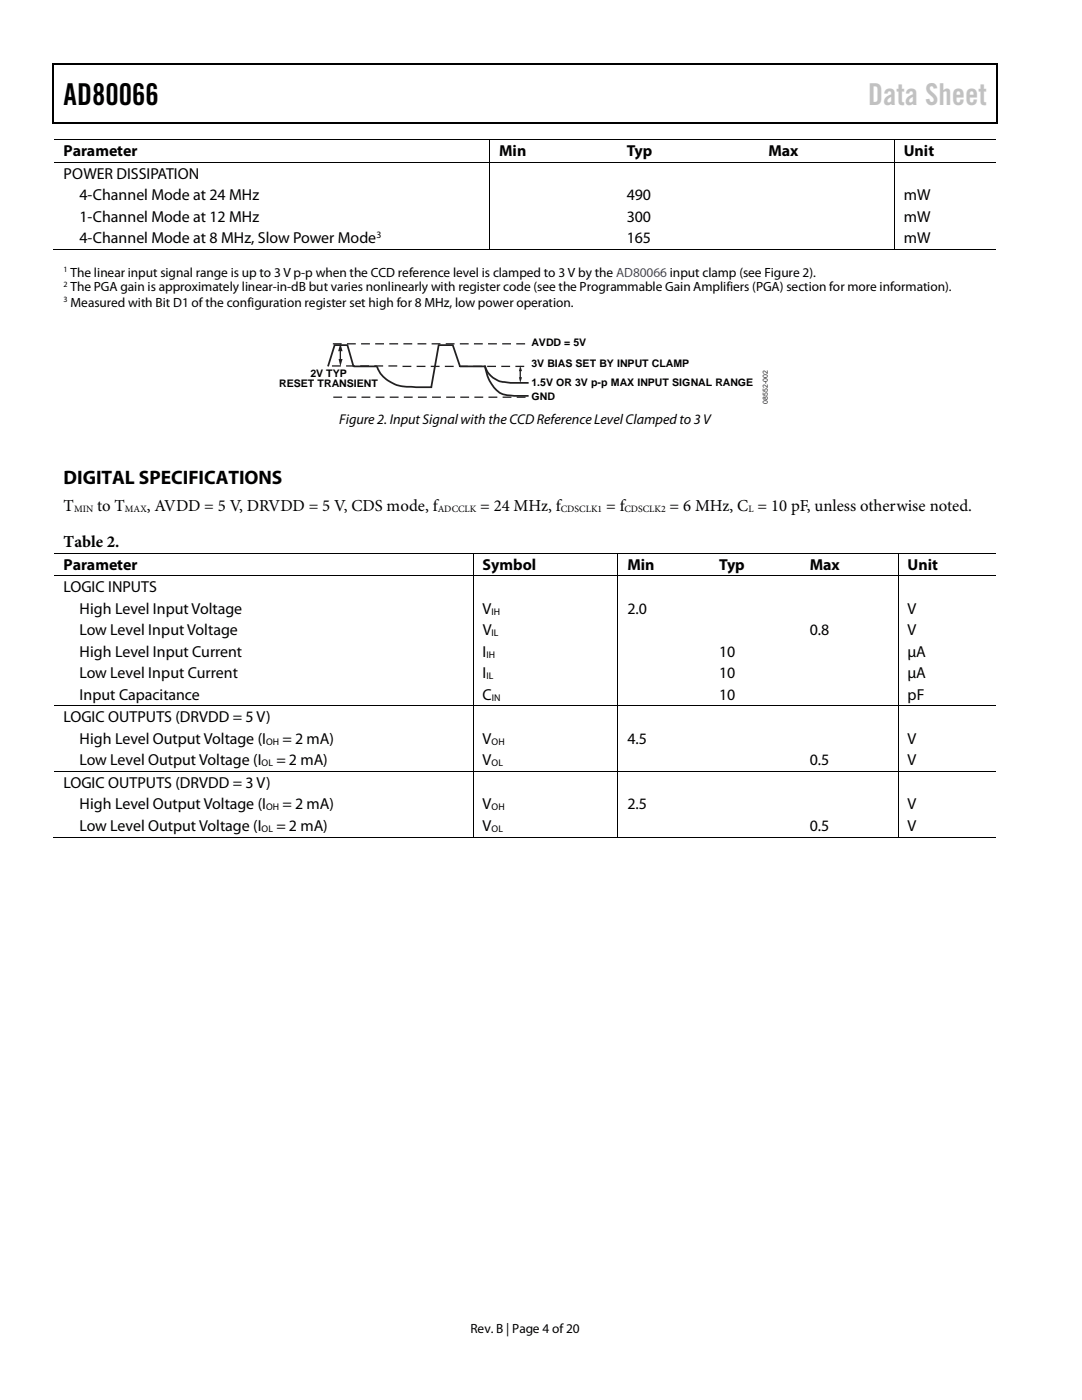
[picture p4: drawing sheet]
<svg xmlns="http://www.w3.org/2000/svg" width="216mm" height="279mm" viewBox="0 0 216 279" stroke-linecap="round" stroke-linejoin="round" font-family="sans-serif">
<defs><g id="words">
<text font-size="6" x="12.7" y="20.9">AD80066</text>
<text font-size="6" fill="#c1c1c1" x="173.2" y="20.9">Data Sheet</text>
<text font-size="3.9" x="12.7" y="96.6">DIGITAL SPECIFICATIONS</text>
<g font-size="3.3">
<text x="12.7" y="102">T</text>
<text x="19.4" y="102">to T</text>
<text x="29.3" y="102">, AVDD = 5 V, DRVDD = 5 V, CDS mode, f</text>
<text x="95.8" y="102">= 24 MHz, f</text>
<text x="120.9" y="102">= f</text>
<text x="133.6" y="102">= 6 MHz, C = 10 pF, unless otherwise noted.</text>
<text x="12.7" y="109.1">Table 2.</text>
</g>
<g font-size="3.2">
<text x="12.7" y="31.2">Parameter</text>
<text x="12.7" y="35.7">POWER DISSIPATION</text>
<text x="99.6" y="31.2">Min</text>
<text x="125.1" y="31.2">Typ</text>
<text x="153.3" y="31.2">Max</text>
<text x="180.3" y="31.2">Unit</text>
<text x="15.9" y="40">4-Channel Mode at 24 MHz</text>
<text x="125.1" y="40">490</text>
<text x="180.3" y="40">mW</text>
<text x="15.9" y="44.3">1-Channel Mode at 12 MHz</text>
<text x="125.1" y="44.3">300</text>
<text x="180.3" y="44.3">mW</text>
<text x="15.9" y="48.6">4-Channel Mode at 8 MHz, Slow Power Mode</text>
<text x="125.1" y="48.6">165</text>
<text x="180.3" y="48.6">mW</text>
<text x="12.7" y="113.7">Parameter</text>
<text x="96.3" y="113.7">Symbol</text>
<text x="125.2" y="113.7">Min</text>
<text x="143.5" y="113.7">Typ</text>
<text x="161.6" y="113.7">Max</text>
<text x="181.1" y="113.7">Unit</text>
<text x="12.7" y="118.2">LOGIC INPUTS</text>
<text x="15.9" y="122.5">High Level Input Voltage</text>
<text x="96.3" y="122.5">V</text>
<text x="125.2" y="122.5">2.0</text>
<text x="181.1" y="122.5">V</text>
<text x="15.9" y="126.8">Low Level Input Voltage</text>
<text x="15.9" y="131.1">High Level Input Current</text>
<text x="96.3" y="131.1">I</text>
<text x="96.3" y="126.8">V</text>
<text x="143.5" y="131.1">10</text>
<text x="161.6" y="126.8">0.8</text>
<text x="181.1" y="126.8">V</text>
<text x="181.1" y="131.1">µA</text>
<text x="15.9" y="135.4">Low Level Input Current</text>
<text x="96.3" y="135.4">I</text>
<text x="143.5" y="135.4">10</text>
<text x="181.1" y="135.4">µA</text>
<text x="15.9" y="139.7">Input Capacitance</text>
<text x="96.3" y="139.7">C</text>
<text x="143.5" y="139.7">10</text>
<text x="181.1" y="139.7">pF</text>
<text x="12.7" y="144.1">LOGIC OUTPUTS (DRVDD = 5 V)</text>
<text x="15.9" y="148.4">High Level Output Voltage (I</text>
<text x="56.3" y="148.4">= 2 mA)</text>
<text x="96.3" y="148.4">V</text>
<text x="125.2" y="148.4">4.5</text>
<text x="181.1" y="148.4">V</text>
<text x="15.9" y="152.7">Low Level Output Voltage (I</text>
<text x="55.2" y="152.7">= 2 mA)</text>
<text x="96.3" y="152.7">V</text>
<text x="161.6" y="152.7">0.5</text>
<text x="181.1" y="152.7">V</text>
<text x="12.7" y="157.2">LOGIC OUTPUTS (DRVDD = 3 V)</text>
<text x="15.9" y="161.5">High Level Output Voltage (I</text>
<text x="56.3" y="161.5">= 2 mA)</text>
<text x="96.3" y="161.5">V</text>
<text x="125.2" y="161.5">2.5</text>
<text x="181.1" y="161.5">V</text>
<text x="15.9" y="165.8">Low Level Output Voltage (I</text>
<text x="55.2" y="165.8">= 2 mA)</text>
<text x="96.3" y="165.8">V</text>
<text x="161.6" y="165.8">0.5</text>
<text x="181.1" y="165.8">V</text>
</g>
<text font-size="2.8" x="67.7" y="84.5">Figure 2. Input Signal with the CCD Reference Level Clamped to 3 V</text>
<g font-size="2.7">
<text x="14.1" y="55.2">The linear input signal range is up to 3 V p-p when the CCD reference level is clamped to 3 V by the AD80066 input clamp (see Figure 2).</text>
<text x="14.1" y="58.2">The PGA gain is approximately linear-in-dB but varies nonlinearly with register code (see the Programmable Gain Amplifiers (PGA) section for more information).</text>
<text x="14.1" y="61.2">Measured with Bit D1 of the configuration register set high for 8 MHz, low power operation.</text>
<text x="93.9" y="266">Rev. B | Page 4 of20</text>
</g>
<g font-size="2.1">
<text x="106.1" y="69.1">AVDD = 5V</text>
<text x="55.7" y="77.2">RESET TRANSIENT</text>
<text x="61.9" y="75.2">2V TYP</text>
<text x="106.1" y="73.3">3V BIAS SET BY INPUT CLAMP</text>
<text x="106.1" y="77.1">1.5V OR 3V p-p MAX INPUT SIGNAL RANGE</text>
<text x="106.1" y="79.8">GND</text>
</g>
<g font-size="1.9">
<text x="75.1" y="47.5">3</text>
<text x="14.8" y="102.2">MIN</text>
<text x="24.9" y="102.2">MAX</text>
<text x="87.3" y="102.2">ADCCLK</text>
<text x="111.9" y="102.2">CDSCLK1</text>
<text x="124.6" y="102.2">CDSCLK2</text>
<text x="149.4" y="102.2">L</text>
<text x="98.1" y="122.6">IH</text>
<text x="97.1" y="131.2">IH</text>
<text x="98.1" y="127">IL</text>
<text x="97.1" y="135.6">IL</text>
<text x="98.2" y="139.8">IN</text>
<text x="53.1" y="148.6">OH</text>
<text x="98.1" y="148.6">OH</text>
<text x="52.2" y="152.9">OL</text>
<text x="98.1" y="152.9">OL</text>
<text x="53.1" y="161.7">OH</text>
<text x="98.1" y="161.7">OH</text>
<text x="52.2" y="165.9">OL</text>
<text x="98.1" y="165.9">OL</text>
</g>
<g font-size="1.6">
<text x="12.7" y="54.3">1</text>
<text x="12.7" y="57.3">2</text>
<text x="12.7" y="60.3">3</text>
</g>
<text font-size="1.4" fill="#231f20" x="153.2" y="80.6" transform="rotate(-90 153.2 80.6)">08552-002</text>
</g></defs>
<g fill="#000">
<path d="M10.5 12.7h.3v1h-.3zM10.5 12.7h.3v.3h-.3zM133.3 12.7h.3v.3h-.3zM198.8 12.7h.2v1h-.2zM198.8 12.7h.2v.3h-.2zM10.5 24.4h.3v.2h-.3zM97.6 27.9h.2v.1h-.2zM97.6 32.4h.2v.2h-.2zM123.1 27.9h.2v.1h-.2zM123.1 32.4h.2v.2h-.2zM133.1 24.4h.2v.2h-.2zM151.4 27.9h.2v.1h-.2z"/>
<path d="M151.4 32.4h.2v.2h-.2zM178.4 27.9h.1v.1h-.1zM178.4 32.4h.1v.2h-.1zM198.8 24.4h.2v.2h-.2zM97.6 49.7h.2v.2h-.2zM122.9 49.7h.2v.2h-.2zM151.2 49.7h.1v.2h-.1zM178.4 49.7h.1v.2h-.1z"/>
</g>
<path d="M10.7 13.7v10.7M10.8 12.8h122.5M133.6 12.8h65.2M198.9 13.7v10.7M10.8 24.5h188" fill="none" stroke="#000" stroke-width=".25"/>
<g fill="none" stroke="#000" stroke-width=".2">
<path d="M10.8 27.9h86.8M10.8 32.5h86.8M97.7 28v4.4M97.7 32.6v17.1M97.8 27.9h25.3M97.8 32.5h25.3M123.3 27.9h28.1M123.3 32.5h28.1M151.6 27.9h26.7M151.6 32.5h26.7M178.4 28v4.4M178.4 32.6v17.1"/>
<path d="M178.5 27.9h20.3M178.5 32.5h20.3M10.5 49.8h87.1M97.8 49.8h80.5M178.5 49.8h20.3"/>
</g>
<g fill="none" stroke="#231f20" stroke-width=".26">
<path d="M66.2 73h1.8M67.9 69.7v2.2M69.1 73h1.7M71.9 73h1.7M74.7 73h1.7M77.5 73h1.8M80.3 73.1h1.8M83.1 73.1h1.8M85.9 73.1h1.8M88.8 73.1h1.7M91.6 73.1h1.7M94.4 73.1h1.8"/>
<path d="M97.2 73.1h1.8M100 73.1h1.8M102.8 73.1h1.8"/>
</g>
<path d="M65.5 73.1l1.3-4.2h2.5l1.3 4.3M75.2 73.1a6.7 6.7 0 0 0 6.9 4.1l4.1 .1M91.8 73l-1.5-4.1h-2.8l-1.5 8.5M96.8 73a4.7 4.7 0 0 0 4.7 3.4h4" fill="none" stroke="#231f20" stroke-width=".35"/>
<g fill="#231f20">
<path d="M67.6 71.6h.8l-.5 1.5z"/>
<path d="M67.9 68.5l.5 1.6h-.9z"/>
</g>
<path d="M103.8 73.9v1.6" fill="none" stroke="#231f20" stroke-width=".26"/>
<g fill="#231f20">
<path d="M103.5 75.3h.7l-.4 1.1z"/>
<path d="M103.8 72.9l.4 1.2h-.7z"/>
</g>
<g fill="none" stroke="#231f20" stroke-width=".26">
<path d="M66.4 68.6h1.8M66.5 79.3h1.8M69.2 68.6h1.8M69.3 79.3h1.8M72 68.6h1.8M72.1 79.3h1.8M74.9 68.6h1.7M75 79.3h1.7M77.7 68.6h1.7M77.8 79.3h1.7M80.5 68.6h1.8M80.6 79.3h1.7"/>
<path d="M83.3 68.6h1.8M83.4 79.3h1.8M86.1 68.6h1.8M86.2 79.3h1.8M88.9 68.6h1.8M89 79.3h1.8M91.8 68.6h1.7M91.8 79.3h1.8M94.6 68.6h1.7M94.7 79.3h1.7M97.4 68.6h1.7M97.5 79.3h1.7"/>
<path d="M100.2 68.6h1.8M100.3 79.3h1.8M103 68.6h1.8M103.1 79.3h1.8"/>
</g>
<path d="M70.6 73.1h4.6M91.8 73.1h5M96.8 72.9a7.1 7.1 0 0 0 3.5 5.8l2.3 .3h2.9" fill="none" stroke="#231f20" stroke-width=".35"/>
<g fill="none" stroke="#000" stroke-width=".2">
<path d="M10.8 110.4h83.5M10.8 114.9h83.5M94.4 110.5v4.4M94.4 115v25.8M94.5 110.4h28.7M94.5 114.9h28.7M123.3 110.5v4.4M123.3 115v25.8M123.4 110.4h18.2M123.4 114.9h18.2M141.8 110.4h17.9M141.8 114.9h17.9"/>
<path d="M159.9 110.4h19.2M159.9 114.9h19.2M179.2 110.5v4.4M179.2 115v25.8M179.3 110.4h19.5M179.3 114.9h19.5M10.8 140.9h83.5M10.8 154h83.5M94.4 141v12.9M94.4 154.1v12.9M94.5 140.9h28.7M94.5 154h28.7"/>
<path d="M123.3 141v12.9M123.3 154.1v12.9M123.4 140.9h18.2M123.4 154h18.2M141.8 140.9h17.9M141.8 154h17.9M159.9 140.9h19.2M159.9 154h19.2M179.2 141v12.9M179.2 154.1v12.9M179.3 140.9h19.5M179.3 154h19.5"/>
<path d="M10.5 167h83.8M94.5 167h28.7M123.4 167h55.7M179.3 167h19.5"/>
</g>
<g fill="#000">
<path d="M94.3 110.4h.2v.1h-.2zM94.3 114.8h.2v.2h-.2zM123.2 110.4h.2v.1h-.2zM123.2 114.8h.2v.2h-.2zM141.6 110.4h.2v.1h-.2zM141.6 114.8h.2v.2h-.2zM159.7 110.4h.2v.1h-.2zM159.7 114.8h.2v.2h-.2zM179.1 110.4h.2v.1h-.2zM179.1 114.8h.2v.2h-.2zM94.3 140.8h.2v.2h-.2zM94.3 153.9h.2v.2h-.2z"/>
<path d="M123.2 140.8h.2v.2h-.2zM123.2 153.9h.2v.2h-.2zM141.6 140.8h.2v.2h-.2zM141.6 153.9h.2v.2h-.2zM159.7 140.8h.2v.2h-.2zM159.7 153.9h.2v.2h-.2zM179.1 140.8h.2v.2h-.2zM179.1 153.9h.2v.2h-.2zM94.3 167h.2v.1h-.2zM123.2 167h.2v.1h-.2zM141.4 167h.1v.1h-.1zM159.5 167h.1v.1h-.1z"/>
<path d="M179.1 167h.2v.1h-.2z"/>
</g>
<use href="#words"/>
</svg>
